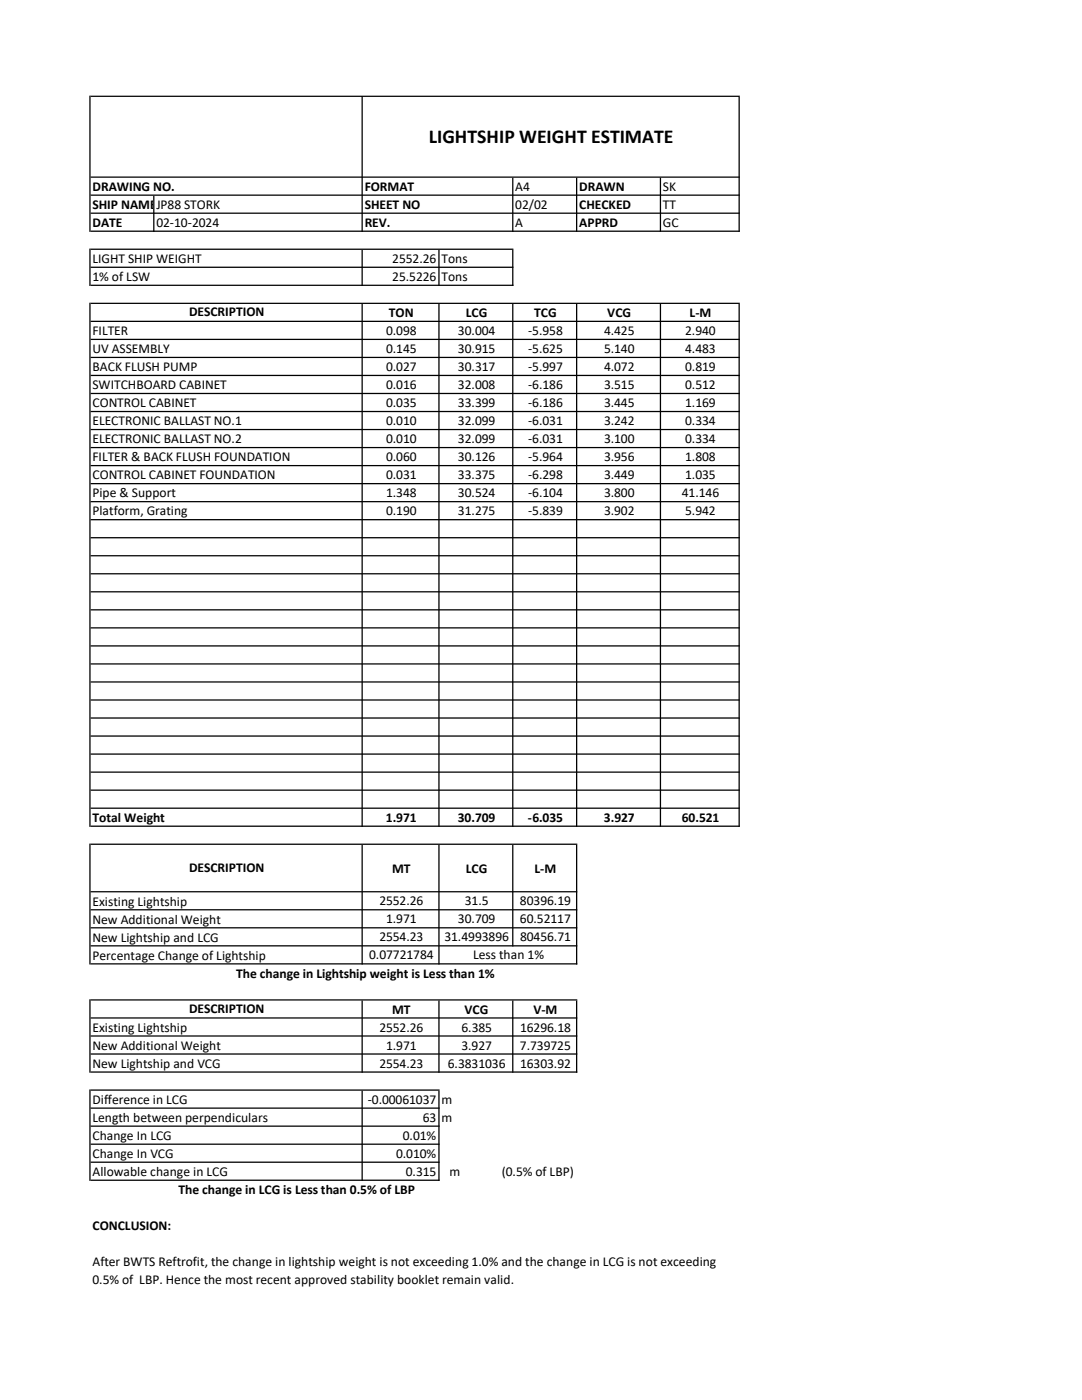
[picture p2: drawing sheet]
<svg xmlns="http://www.w3.org/2000/svg" width="216mm" height="279mm" viewBox="0 0 216 279" stroke-linecap="round" stroke-linejoin="round" font-family="sans-serif">
<defs><g id="words">
<text font-size="3.9" x="85.6" y="28.4">LIGHTSHIP WEIGHT ESTIMATE</text>
<g font-size="2.7">
<text x="18.5" y="38.1">DRAWING NO.</text>
<text x="18.5" y="41.7">SHIP NAME</text>
<text x="31.2" y="41.7">JP88 STORK</text>
<text x="72.8" y="38.1">FORMAT</text>
<text x="72.8" y="41.7">SHEET NO</text>
<text x="102.8" y="41.7">02/02</text>
<text x="102.8" y="38.1">A4</text>
<text x="115.6" y="38.1">DRAWN</text>
<text x="115.6" y="41.7">CHECKED</text>
<text x="132.3" y="38.1">SK</text>
<text x="132.3" y="41.7">TT</text>
<text x="18.5" y="45.3">DATE</text>
<text x="31.2" y="45.3">02-10-2024</text>
<text x="72.8" y="45.3">REV.</text>
<text x="102.8" y="45.3">A</text>
<text x="115.6" y="45.3">APPRD</text>
<text x="132.3" y="45.3">GC</text>
<text x="18.5" y="52.5">LIGHT SHIP WEIGHT</text>
<text x="78.3" y="52.5">2552.26 Tons</text>
<text x="18.5" y="56.1">1% of LSW</text>
<text x="78.3" y="56.1">25.5226 Tons</text>
<text x="37.7" y="63.1">DESCRIPTION</text>
<text x="77.6" y="63.2">TON</text>
<text x="93" y="63.2">LCG</text>
<text x="106.6" y="63.2">TCG</text>
<text x="121.2" y="63.2">VCG</text>
<text x="137.6" y="63.2">L-M</text>
<text x="18.5" y="66.9">FILTER</text>
<text x="18.5" y="70.5">UV ASSEMBLY</text>
<text x="77" y="66.8">0.098</text>
<text x="77" y="70.4">0.145</text>
<text x="91.4" y="66.8">30.004</text>
<text x="91.4" y="70.4">30.915</text>
<text x="105.4" y="66.8">-5.958</text>
<text x="105.4" y="70.4">-5.625</text>
<text x="120.5" y="66.8">4.425</text>
<text x="120.5" y="70.4">5.140</text>
<text x="136.7" y="66.8">2.940</text>
<text x="136.7" y="70.4">4.483</text>
<text x="18.5" y="74.1">BACK FLUSH PUMP</text>
<text x="18.5" y="77.7">SWITCHBOARD CABINET</text>
<text x="77" y="74">0.027</text>
<text x="77" y="77.6">0.016</text>
<text x="91.4" y="74">30.317</text>
<text x="91.4" y="77.6">32.008</text>
<text x="105.4" y="74">-5.997</text>
<text x="105.4" y="77.6">-6.186</text>
<text x="120.5" y="74">4.072</text>
<text x="120.5" y="77.6">3.515</text>
<text x="136.7" y="74">0.819</text>
<text x="136.7" y="77.6">0.512</text>
<text x="18.5" y="81.3">CONTROL CABINET</text>
<text x="77" y="81.2">0.035</text>
<text x="91.4" y="81.2">33.399</text>
<text x="105.4" y="81.2">-6.186</text>
<text x="120.5" y="81.2">3.445</text>
<text x="136.7" y="81.2">1.169</text>
<text x="18.5" y="88.5">ELECTRONIC BALLAST NO.2</text>
<text x="18.5" y="84.9">ELECTRONIC BALLAST NO.1</text>
<text x="77" y="84.8">0.010</text>
<text x="77" y="88.4">0.010</text>
<text x="91.4" y="84.8">32.099</text>
<text x="91.4" y="88.4">32.099</text>
<text x="105.4" y="84.8">-6.031</text>
<text x="105.4" y="88.4">-6.031</text>
<text x="120.5" y="84.8">3.242</text>
<text x="120.5" y="88.4">3.100</text>
<text x="136.7" y="84.8">0.334</text>
<text x="136.7" y="88.4">0.334</text>
<text x="18.5" y="92.1">FILTER &amp; BACK FLUSH FOUNDATION</text>
<text x="18.5" y="95.7">CONTROL CABINET FOUNDATION</text>
<text x="77" y="92">0.060</text>
<text x="77" y="95.6">0.031</text>
<text x="91.4" y="92">30.126</text>
<text x="91.4" y="95.6">33.375</text>
<text x="105.4" y="92">-5.964</text>
<text x="105.4" y="95.6">-6.298</text>
<text x="120.5" y="92">3.956</text>
<text x="120.5" y="95.6">3.449</text>
<text x="136.7" y="92">1.808</text>
<text x="136.7" y="95.6">1.035</text>
<text x="18.5" y="99.3">Pipe &amp; Support</text>
<text x="77" y="99.2">1.348</text>
<text x="91.4" y="99.2">30.524</text>
<text x="105.4" y="99.2">-6.104</text>
<text x="120.5" y="99.2">3.800</text>
<text x="136.1" y="99.2">41.146</text>
<text x="18.5" y="102.9">Platform, Grating</text>
<text x="77" y="102.8">0.190</text>
<text x="91.4" y="102.8">31.275</text>
<text x="105.4" y="102.8">-5.839</text>
<text x="120.5" y="102.8">3.902</text>
<text x="136.7" y="102.8">5.942</text>
<text x="18.5" y="164">Total Weight</text>
<text x="77" y="164">1.971</text>
<text x="91.4" y="164">30.709</text>
<text x="105.4" y="164">-6.035</text>
<text x="120.5" y="164">3.927</text>
<text x="136.1" y="164">60.521</text>
<text x="37.7" y="174">DESCRIPTION</text>
<text x="78.2" y="174.2">MT</text>
<text x="93" y="174.2">LCG</text>
<text x="106.7" y="174.2">L-M</text>
<text x="18.5" y="180.7">Existing Lightship</text>
<text x="18.5" y="184.3">New Additional Weight</text>
<text x="75.7" y="180.7">2552.26</text>
<text x="77" y="184.3">1.971</text>
<text x="91.4" y="184.3">30.709</text>
<text x="92.8" y="180.7">31.5</text>
<text x="103.7" y="184.3">60.52117</text>
<text x="103.7" y="180.7">80396.19</text>
<text x="18.5" y="187.9">New Lightship and LCG</text>
<text x="18.5" y="191.5">Percentage Change of Lightship</text>
<text x="73.7" y="191.5">0.07721784</text>
<text x="75.7" y="187.9">2554.23</text>
<text x="88.7" y="187.9">31.4993896</text>
<text x="94.4" y="191.3">Less than 1%</text>
<text x="103.8" y="187.9">80456.71</text>
<text x="47.1" y="195.1">The change in Lightship weight is Less than 1%</text>
<text x="37.7" y="202.1">DESCRIPTION</text>
<text x="78.2" y="202.3">MT</text>
<text x="92.7" y="202.3">VCG</text>
<text x="106.4" y="202.3">V-M</text>
<text x="18.5" y="209.5">New Additional Weight</text>
<text x="18.5" y="205.9">Existing Lightship</text>
<text x="75.7" y="205.9">2552.26</text>
<text x="77" y="209.5">1.971</text>
<text x="92.1" y="209.5">3.927</text>
<text x="92.1" y="205.9">6.385</text>
<text x="103.7" y="209.5">7.739725</text>
<text x="103.8" y="205.9">16296.18</text>
<text x="18.5" y="213.1">New Lightship and VCG</text>
<text x="75.7" y="213.1">2554.23</text>
<text x="89.4" y="213.1">6.3831036</text>
<text x="103.8" y="213.1">16303.92</text>
<text x="18.5" y="220.3">Difference in LCG</text>
<text x="73.4" y="220.3">-0.00061037 m</text>
<text x="18.5" y="223.9">Length between perpendiculars</text>
<text x="18.5" y="227.5">Change In LCG</text>
<text x="80.4" y="227.5">0.01%</text>
<text x="84.4" y="223.9">63 m</text>
<text x="18.5" y="231.1">Change In VCG</text>
<text x="79" y="231.1">0.010%</text>
<text x="18.5" y="234.7">Allowable change in LCG</text>
<text x="35.6" y="238.3">The change in LCG is Less than 0.5% of LBP</text>
<text x="81" y="234.7">0.315</text>
<text x="89.7" y="234.7">m</text>
<text x="100.1" y="234.7">(0.5% of LBP)</text>
<text x="18.5" y="245.5">CONCLUSION:</text>
<text x="18.5" y="252.7">After BWTS Reftrofit, the change in lightship weight is not exceeding 1.0% and the change in LCG is not exceeding</text>
<text x="18.5" y="256.3">0.5% of LBP. Hence the most recent approved stability booklet remain valid.</text>
</g>
</g></defs>
<g fill="#000">
<path d="M17.8 19.1h.3v27.2h-.3zM72.1 19.3h.3v27h-.3zM102.2 35.5h.2v10.8h-.2zM17.8 49.6h.3v7.5h-.3zM72.1 49.9h.3v7.2h-.3zM87.5 49.9h.2v7.2h-.2zM102.2 49.9h.2v7.2h-.2zM114.9 35.5h.3v10.8h-.3zM131.7 35.5h.2v10.8h-.2zM147.4 19.3h.2v27h-.2zM17.8 60.4h.3v104.6h-.3zM72.1 60.7h.3v104.3h-.3zM87.5 60.7h.2v104.3h-.2zM102.2 60.7h.2v104.3h-.2zM114.9 60.7h.3v104.3h-.3zM17.8 168.4h.3v24.1h-.3zM72.1 168.6h.3v23.9h-.3zM87.5 168.6h.2v23.9h-.2zM102.2 168.6h.2v20.3h-.2zM114.9 168.6h.3v23.9h-.3zM17.8 199.4h.3v14.7h-.3zM72.1 199.7h.3v14.4h-.3zM87.5 199.7h.2v14.4h-.2zM17.8 217.4h.3v18.3h-.3zM72.1 217.7h.3v18h-.3zM147.4 60.7h.2v104.3h-.2zM102.2 199.7h.2v14.4h-.2zM114.9 199.7h.3v14.4h-.3zM131.7 60.7h.2v104.3h-.2zM30.6 39.1h.2v7.2h-.2zM87.5 217.7h.2v18h-.2z" fill-rule="evenodd"/>
<path d="M18.1 19.1h129.5v.2h-129.5zM18.1 35.2h129.5v.3h-129.5zM18.1 38.8h129.5v.3h-129.5zM18.1 42.4h129.5v.3h-129.5zM18.1 46h129.5v.3h-129.5zM18.1 49.6h84.3v.3h-84.3zM18.1 53.2h84.3v.3h-84.3zM18.1 56.8h84.3v.3h-84.3zM18.1 60.4h129.5v.3h-129.5zM18.1 64h129.5v.3h-129.5zM18.1 67.6h129.5v.3h-129.5zM18.1 71.2h129.5v.3h-129.5zM18.1 74.8h129.5v.3h-129.5zM18.1 78.4h129.5v.3h-129.5zM18.1 82h129.5v.3h-129.5zM18.1 85.6h129.5v.3h-129.5zM18.1 89.2h129.5v.3h-129.5zM18.1 92.8h129.5v.2h-129.5zM18.1 96.4h129.5v.2h-129.5zM18.1 100h129.5v.2h-129.5zM18.1 103.6h129.5v.2h-129.5zM18.1 107.2h129.5v.2h-129.5zM18.1 110.8h129.5v.2h-129.5zM18.1 114.4h129.5v.2h-129.5zM18.1 118h129.5v.2h-129.5zM18.1 121.6h129.5v.2h-129.5zM18.1 125.2h129.5v.2h-129.5zM18.1 128.8h129.5v.2h-129.5zM18.1 132.4h129.5v.2h-129.5zM18.1 136h129.5v.2h-129.5zM18.1 139.6h129.5v.2h-129.5zM18.1 143.2h129.5v.2h-129.5zM18.1 146.8h129.5v.2h-129.5zM18.1 150.4h129.5v.2h-129.5zM18.1 154h129.5v.2h-129.5zM18.1 157.6h129.5v.2h-129.5zM18.1 161.2h129.5v.2h-129.5zM18.1 164.8h129.5v.2h-129.5zM18.1 168.4h97.1v.2h-97.1zM18.1 177.8h97.1v.3h-97.1zM18.1 181.4h97.1v.3h-97.1zM18.1 185h97.1v.3h-97.1zM18.1 188.6h97.1v.3h-97.1zM18.1 192.2h97.1v.3h-97.1zM18.1 199.4h97.1v.3h-97.1zM18.1 203h97.1v.3h-97.1zM18.1 206.6h97.1v.3h-97.1zM18.1 210.2h97.1v.3h-97.1zM18.1 213.8h97.1v.3h-97.1zM18.1 217.4h69.6v.3h-69.6zM18.1 221h69.6v.3h-69.6zM18.1 224.6h69.6v.3h-69.6zM18.1 228.2h69.6v.3h-69.6zM18.1 231.8h69.6v.3h-69.6zM18.1 235.4h69.6v.3h-69.6z" fill-rule="evenodd"/>
</g>
<use href="#words"/>
</svg>
